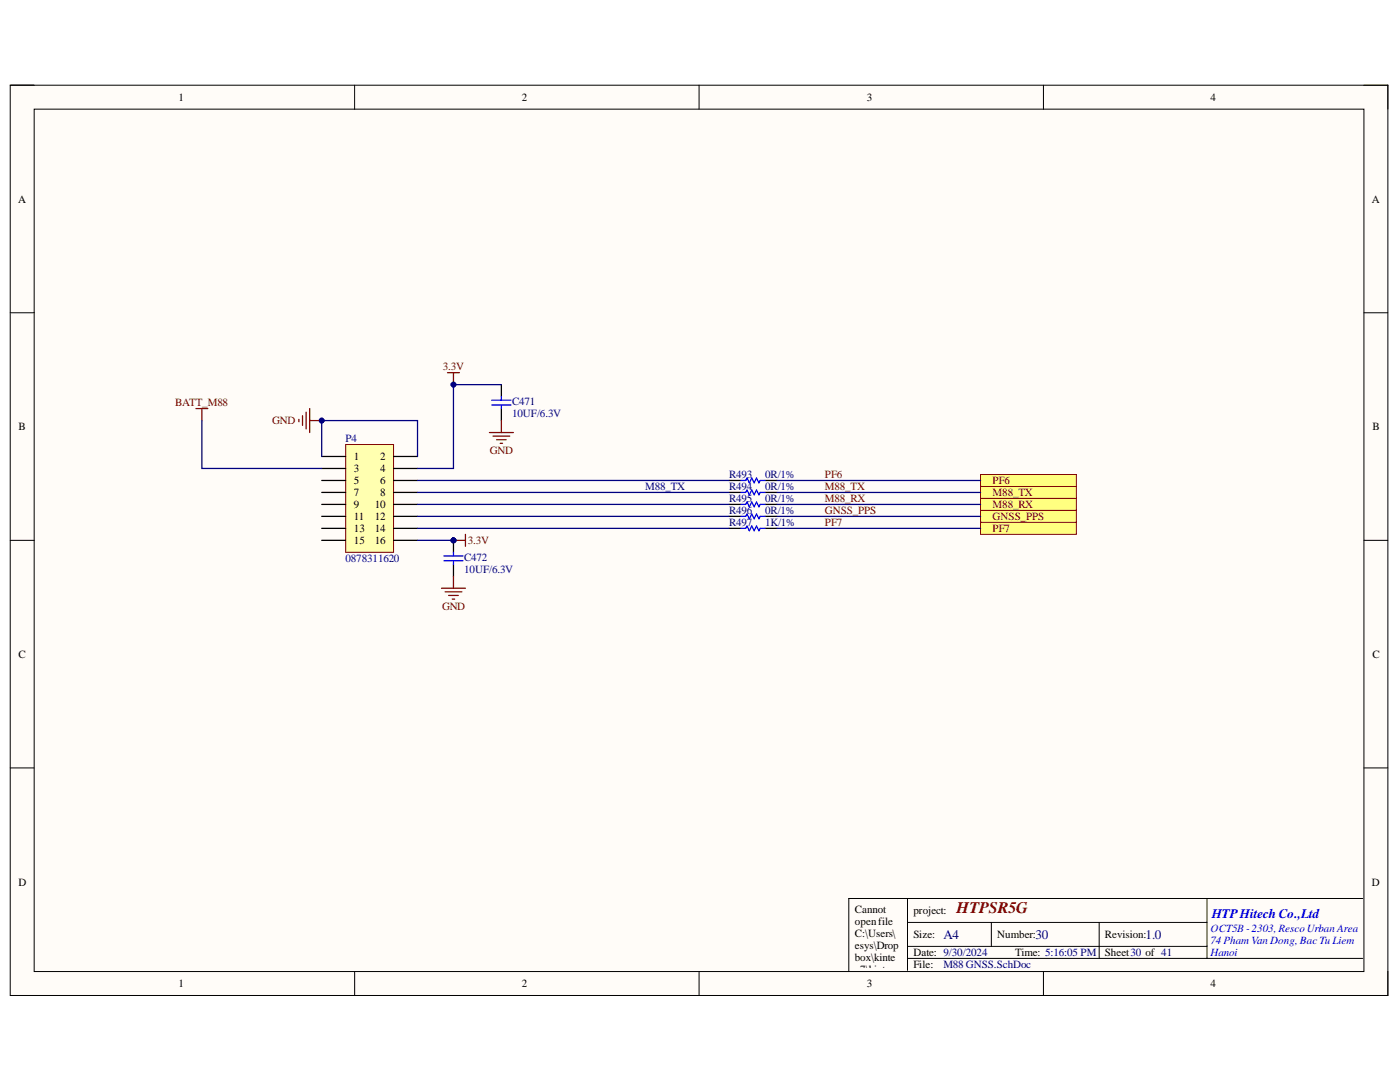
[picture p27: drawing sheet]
<svg xmlns="http://www.w3.org/2000/svg" width="279mm" height="216mm" viewBox="0 0 279 216" stroke-linecap="round" stroke-linejoin="round" font-family="sans-serif">
<defs><g id="words">
<text font-size="3.2" fill="#800000" x="190.9" y="182.2">HTPSR5G</text>
<text font-size="2.6" fill="#00f" x="241.8" y="183.1">HTPHitech Co.,Ltd</text>
<g font-size="2.6" fill="#000080">
<text x="188.3" y="187.4">A4</text>
<text x="206.6" y="187.4">30</text>
<text x="228.6" y="187.4">1.0</text>
</g>
<g font-size="2.2">
<text x="35.6" y="20.1">1</text>
<text x="104.1" y="20.1">2</text>
<text x="173" y="20.1">3</text>
<text x="241.6" y="20.1">4</text>
<text x="3.6" y="40.4">A</text>
<text x="273.8" y="40.4">A</text>
<text x="3.7" y="85.8">B</text>
<text x="273.9" y="85.8">B</text>
<text x="70.6" y="91.8">1</text>
<text x="70.6" y="94.2">3</text>
<text x="75.9" y="91.8">2</text>
<text x="75.9" y="94.2">4</text>
<text x="70.6" y="96.7">5</text>
<text x="70.6" y="99">7</text>
<text x="70.6" y="101.4">9</text>
<text x="74.8" y="101.4">10</text>
<text x="75.9" y="96.7">6</text>
<text x="75.9" y="99">8</text>
<text x="70.6" y="103.8">11</text>
<text x="70.6" y="106.2">13</text>
<text x="74.8" y="103.8">12</text>
<text x="74.8" y="106.2">14</text>
<text x="70.6" y="108.6">15</text>
<text x="74.8" y="108.6">16</text>
<text x="3.7" y="131.3">C</text>
<text x="273.9" y="131.3">C</text>
<text x="3.7" y="176.7">D</text>
<text x="273.8" y="176.7">D</text>
<text x="170.6" y="182.2">Cannot</text>
<text x="170.6" y="184.6">openfile</text>
<text x="182.3" y="182.4">project:</text>
<text x="170.6" y="187">C:\Users\</text>
<text x="170.6" y="189.3">esys\Drop</text>
<text x="170.6" y="191.8">box\kinte</text>
<text x="182.3" y="187.2">Size:</text>
<text x="182.3" y="190.8">Date: 9/30/2024</text>
<text x="199" y="187.2">Number:</text>
<text x="202.6" y="190.8">Time: 5:16:05 PM</text>
<text x="220.5" y="187.2">Revision:</text>
<text x="220.5" y="190.8">Sheet30 of 41</text>
<text x="35.6" y="197">1</text>
<text x="104.1" y="197">2</text>
<text x="170.6" y="194.2">x7\kintex</text>
<text x="170.6" y="196.5">UT\LOG</text>
<text x="173" y="197">3</text>
<text x="182.3" y="193.2">File:</text>
<text x="241.6" y="197">4</text>
<text x="170.6" y="198.9">O.jpg.</text>
</g>
<g font-size="2.2" fill="#800000">
<text x="88.4" y="73.9">3.3V</text>
<text x="34.9" y="81.1">BATT_M88</text>
<text x="54.3" y="84.7">GND</text>
<text x="97.8" y="90.7">GND</text>
<text x="164.6" y="95.5">PF6</text>
<text x="164.6" y="97.8">M88_TX</text>
<text x="164.6" y="100.2">M88_RX</text>
<text x="198.1" y="96.7">PF6</text>
<text x="198.1" y="99">M88_TX</text>
<text x="198.1" y="101.4">M88_RX</text>
<text x="164.6" y="102.6">GNSS_PPS</text>
<text x="164.6" y="105">PF7</text>
<text x="198.1" y="103.8">GNSS_PPS</text>
<text x="198.1" y="106.2">PF7</text>
<text x="93.4" y="108.6">3.3V</text>
<text x="88.2" y="121.7">GND</text>
</g>
<g font-size="2.2" fill="#000080">
<text x="102.2" y="83.2">10UF/6.3V</text>
<text x="102.2" y="80.8">C471</text>
<text x="68.9" y="88.3">P4</text>
<text x="145.5" y="95.5">R493</text>
<text x="152.7" y="95.5">0R/1%</text>
<text x="128.7" y="97.8">M88_TX</text>
<text x="145.5" y="97.8">R494</text>
<text x="145.5" y="100.2">R495</text>
<text x="152.7" y="97.8">0R/1%</text>
<text x="152.7" y="100.2">0R/1%</text>
<text x="145.5" y="102.6">R496</text>
<text x="145.5" y="105">R497</text>
<text x="152.7" y="102.6">0R/1%</text>
<text x="152.7" y="105">1K/1%</text>
<text x="68.9" y="112.1">0878311620</text>
<text x="92.6" y="112">C472</text>
<text x="92.6" y="114.3">10UF/6.3V</text>
<text x="188.3" y="193.2">M88 GNSS.SchDoc</text>
</g>
<g font-size="2.2" fill="#00f">
<text x="241.6" y="186">OCT5B -2303,RescoUrban Area</text>
<text x="241.6" y="188.4">74 Pham Van Dong, Bac Tu Liem</text>
<text x="241.6" y="190.8">Hanoi</text>
</g>
</g></defs>
<path d="M2 17h275v181.6h-275z" fill-rule="evenodd" fill="#fffcf8"/>
<path d="M2 17h275v181.6h-275z" fill="none" stroke="#000" stroke-width=".2"/>
<path d="M6.8 21.8h265.4v172.1h-265.4z" fill-rule="evenodd" fill="#fffcf8"/>
<g fill="none" stroke="#000" stroke-width=".2">
<path d="M2 17h4.8M70.8 17v4.8M139.5 17v4.8M208.2 17v4.8M272.2 17h4.8v4.8M6.8 21.8h265.4v172.1h-265.4zM2 62.4h4.8M272.2 62.4h4.8M2 107.8h4.8M272.2 107.8h4.8M2 153.2h4.8M272.2 153.2h4.8"/>
<path d="M181.1 179.3v14.3M240.9 179.3v11.9M272 179.3h-102.6v14.6M70.8 193.9v4.7M139.5 193.9v4.7M181.1 184.1h59.8M181.1 191.2h90.9M181.1 188.8h59.8M197.8 184.1v4.7M208.2 193.9v4.7M219.4 184.1v7.1M277 193.9v4.7"/>
</g>
<path d="M69 88.7h9.5v21.5h-9.5z" fill-rule="evenodd" fill="#ffffb0"/>
<path d="M69 88.7h9.5v21.5h-9.5z" fill="none" stroke="#800000" stroke-width=".2"/>
<g fill="none" stroke="#000" stroke-width=".25">
<path d="M64.2 91.1h4.8M64.2 93.5h4.8M64.2 95.9h4.8M64.2 98.3h4.8M78.5 91.1h4.8M78.5 93.5h4.8M78.5 95.9h4.8M78.5 98.3h4.8M64.2 100.6h4.8M64.2 103h4.8M64.2 105.4h4.8M64.2 107.8h4.8"/>
<path d="M78.5 100.6h4.8M78.5 103h4.8M78.5 105.4h4.8M78.5 107.8h4.8"/>
</g>
<path d="M59.7 83.7v.5M60.4 83v1.9M61.1 82.2v3.4M61.8 81.5v4.8M61.8 83.9h2.4" fill="none" stroke="#800000" stroke-width=".25"/>
<circle cx="64.2" cy="83.9" r=".48" fill="#000080"/>
<circle cx="64.2" cy="83.9" r=".48" fill="none" stroke="#000080" stroke-width=".2"/>
<path d="M89.3 74.4h2.4M90.5 74.4v2.3M39.1 81.5h2.4M40.3 81.5v2.4" fill="none" stroke="#800000" stroke-width=".25"/>
<circle cx="90.5" cy="76.7" r=".48" fill="#000080"/>
<circle cx="90.5" cy="76.7" r=".48" fill="none" stroke="#000080" stroke-width=".2"/>
<path d="M90.5 107.8h2.4M92.9 106.6v2.4" fill="none" stroke="#800000" stroke-width=".25"/>
<circle cx="90.5" cy="107.8" r=".48" fill="#000080"/>
<circle cx="90.5" cy="107.8" r=".48" fill="none" stroke="#000080" stroke-width=".2"/>
<path d="M145.5 95.9h2.4M152.7 95.9h2.3" fill="none" stroke="#000" stroke-width=".25"/>
<path d="M147.9 95.9h.9l.3-.5 .4 .9 .5-.9 .5 .9 .5-.9 .5 .9 .2-.4h1" fill="none" stroke="#00f" stroke-width=".25"/>
<path d="M195.7 94.7h19.1v2.4h-19.1z" fill-rule="evenodd" fill="#ffff80"/>
<path d="M195.7 94.7h19.1v2.4h-19.1z" fill="none" stroke="#800000" stroke-width=".2"/>
<path d="M145.5 98.3h2.4M152.7 98.3h2.3M145.5 100.6h2.4M145.5 103h2.4M152.7 100.6h2.3M152.7 103h2.3" fill="none" stroke="#000" stroke-width=".25"/>
<path d="M147.9 98.3h.9l.3-.5 .4 .9 .5-.9 .5 .9 .5-.9 .5 .9 .2-.4h1M147.9 100.6h.9l.3-.4 .4 .9 .5-.9 .5 .9 .5-.9 .5 .9 .2-.5h1M147.9 103h.9l.3-.4 .4 .9 .5-.9 .5 .9 .5-.9 .5 .9 .2-.5h1" fill="none" stroke="#00f" stroke-width=".25"/>
<path d="M195.7 97.1h19.1v2.4h-19.1z" fill-rule="evenodd" fill="#ffff80"/>
<path d="M195.7 97.1h19.1v2.4h-19.1z" fill="none" stroke="#800000" stroke-width=".2"/>
<path d="M195.7 99.5h19.1v2.3h-19.1z" fill-rule="evenodd" fill="#ffff80"/>
<path d="M195.7 99.5h19.1v2.3h-19.1z" fill="none" stroke="#800000" stroke-width=".2"/>
<path d="M195.7 101.8h19.1v2.4h-19.1z" fill-rule="evenodd" fill="#ffff80"/>
<path d="M195.7 101.8h19.1v2.4h-19.1z" fill="none" stroke="#800000" stroke-width=".2"/>
<path d="M145.5 105.4h2.4M152.7 105.4h2.3" fill="none" stroke="#000" stroke-width=".25"/>
<path d="M147.9 105.4h.9l.3-.5 .4 1 .5-1 .5 1 .5-1 .5 1 .2-.5h1" fill="none" stroke="#00f" stroke-width=".25"/>
<path d="M195.7 104.2h19.1v2.4h-19.1z" fill-rule="evenodd" fill="#ffff80"/>
<path d="M195.7 104.2h19.1v2.4h-19.1z" fill="none" stroke="#800000" stroke-width=".2"/>
<circle cx="90.5" cy="107.8" r=".48" fill="#000080"/>
<circle cx="90.5" cy="107.8" r=".48" fill="none" stroke="#000080" stroke-width=".2"/>
<path d="M90.5 107.8v2.4M90.5 112.6v2.4" fill="none" stroke="#000" stroke-width=".25"/>
<circle cx="90.5" cy="107.8" r=".48" fill="#000080"/>
<circle cx="90.5" cy="107.8" r=".48" fill="none" stroke="#000080" stroke-width=".2"/>
<path d="M98.1 79.9h3.9M100.1 79.1v.8M98.1 80.8h3.9M100.1 80.8v.7M88.6 110.9h3.8M88.6 111.9h3.8M90.5 110.2v.7M90.5 111.9v.7" fill="none" stroke="#00f" stroke-width=".25"/>
<path d="M100.1 76.7v2.4M100.1 81.5v2.4" fill="none" stroke="#000" stroke-width=".25"/>
<path d="M97.7 86.3h4.8M98.4 87h3.3M99.1 87.7h1.9M99.8 88.5h.5M100.1 83.9v2.4M88.1 117.4h4.8M88.8 118.1h3.4M89.5 118.8h2M90.3 119.5h.4M90.5 115v2.4" fill="none" stroke="#800000" stroke-width=".25"/>
<path d="M64.2 91.1v-7.2h19.1v7.2" fill="none" stroke="#000080" stroke-width=".25"/>
<circle cx="64.2" cy="83.9" r=".48" fill="#000080"/>
<circle cx="64.2" cy="83.9" r=".48" fill="none" stroke="#000080" stroke-width=".2"/>
<path d="M40.3 83.9v9.6h23.9M83.3 107.8h7.2" fill="none" stroke="#000080" stroke-width=".25"/>
<circle cx="90.5" cy="107.8" r=".48" fill="#000080"/>
<circle cx="90.5" cy="107.8" r=".48" fill="none" stroke="#000080" stroke-width=".2"/>
<path d="M100.1 76.7h-9.6v16.8h-7.2M83.3 95.9h62.2M83.3 98.3h62.2M155 95.9h40.7M155 98.3h40.7M83.3 100.6h62.2M83.3 103h62.2M83.3 105.4h62.2M155 100.7h40.7M155 103h40.7M155 105.4h40.7" fill="none" stroke="#000080" stroke-width=".25"/>
<circle cx="90.5" cy="76.7" r=".48" fill="#000080"/>
<circle cx="90.5" cy="76.7" r=".48" fill="none" stroke="#000080" stroke-width=".2"/>
<use href="#words"/>
</svg>
